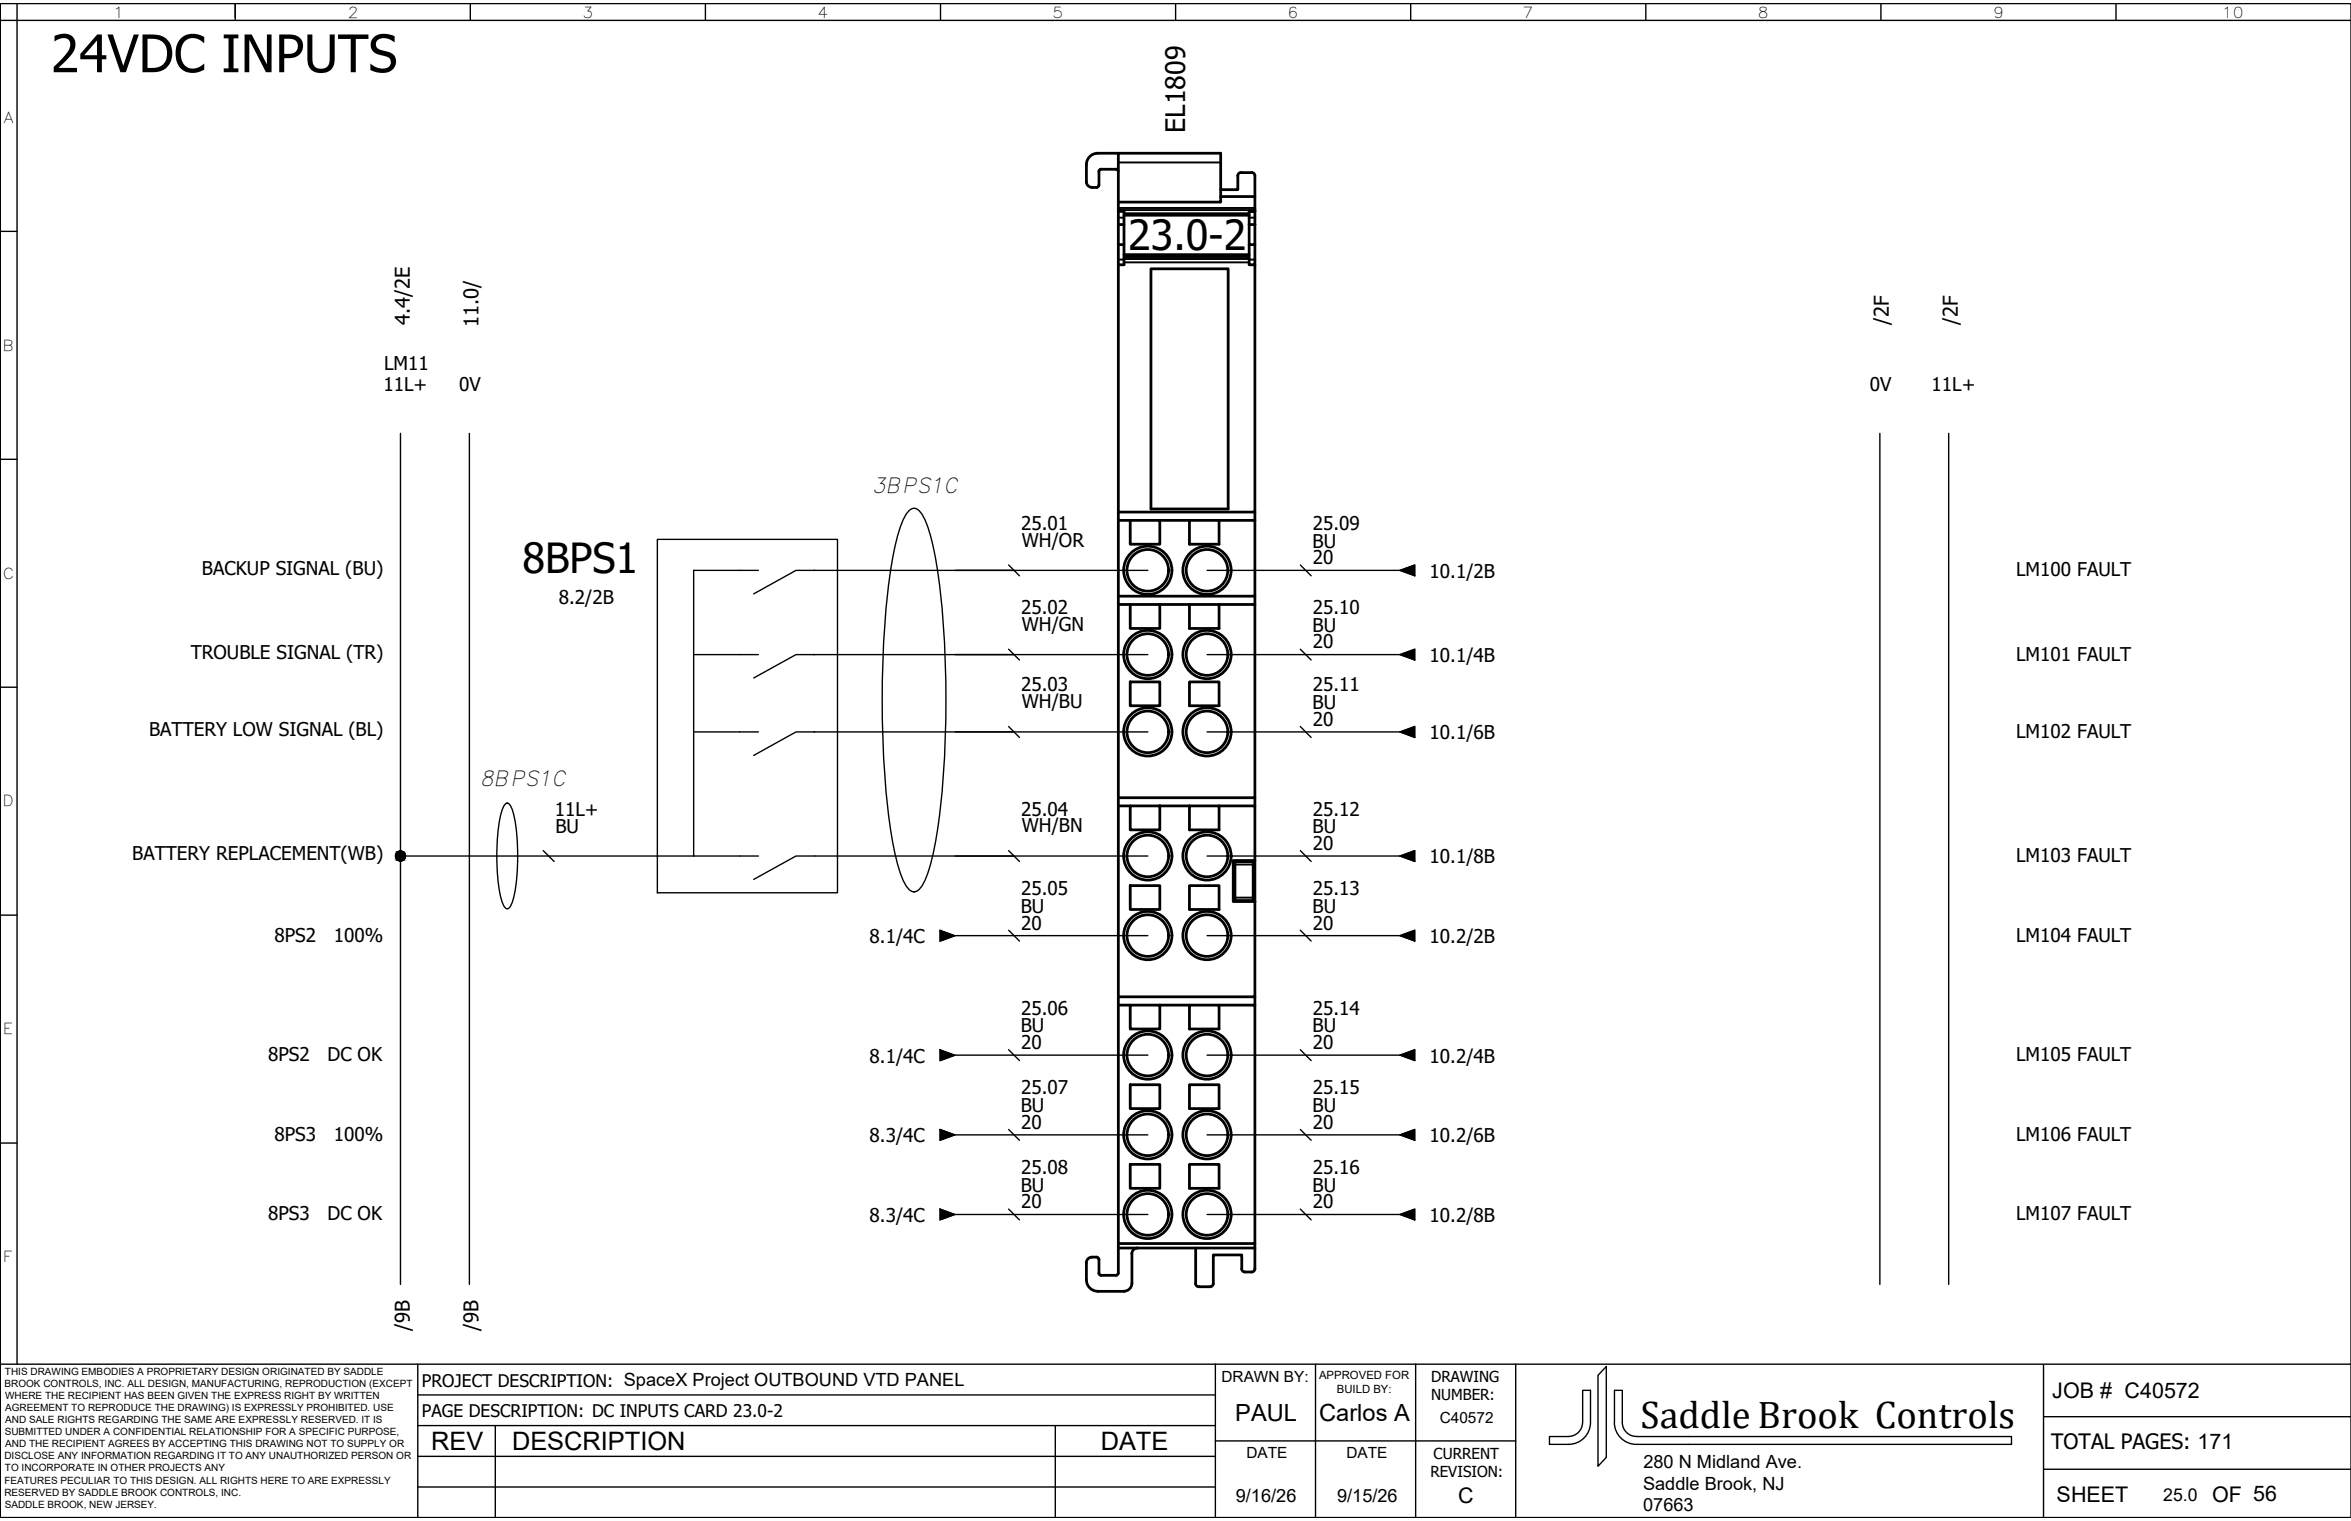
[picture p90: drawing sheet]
<svg xmlns="http://www.w3.org/2000/svg" width="432mm" height="279mm" viewBox="0 0 432 279" stroke-linecap="round" stroke-linejoin="round" font-family="sans-serif">
<defs><g id="words">
<text font-size="9.5" x="9.4" y="13.3">24VDC INPUTS</text>
<g font-size="7.6">
<text x="207.2" y="46">23.0-2</text>
<text x="96" y="105.2">8BPS1</text>
</g>
<text font-size="7.1" x="301.3" y="262.4">Saddle Brook Controls</text>
<text font-size="4.9" x="217.7" y="24.4" transform="rotate(-90 217.7 24.4)">EL1809</text>
<g font-size="4.7">
<text x="79.2" y="266.3">REV</text>
<text x="94" y="266.4">DESCRIPTION</text>
<text x="202.2" y="266.3">DATE</text>
</g>
<g font-size="4.3">
<text x="226.9" y="261.1">PAUL</text>
<text x="242.3" y="261.1">Carlos A</text>
</g>
<g font-size="4">
<text x="376.9" y="256.8">JOB # C40572</text>
<text x="377.7" y="275.9">SHEET</text>
<text x="406.3" y="275.9">OF 56</text>
</g>
<g font-size="3.9">
<text x="160.2" y="90.6">3BPS1C</text>
<text x="88.2" y="144.3">8BPS1C</text>
<text x="376.7" y="266.3">TOTAL PAGES: 171</text>
<text x="267.8" y="276.1">C</text>
</g>
<g font-size="3.7">
<text x="75.2" y="59.8" transform="rotate(-90 75.2 59.8)">4.4/2E</text>
<text x="346.9" y="59.7" transform="rotate(-90 346.9 59.7)">/2F</text>
<text x="359.6" y="59.7" transform="rotate(-90 359.6 59.7)">/2F</text>
<text x="87.9" y="60.1" transform="rotate(-90 87.9 60.1)">11.0/</text>
<text x="75.2" y="244.5" transform="rotate(-90 75.2 244.5)">/9B</text>
<text x="87.9" y="244.5" transform="rotate(-90 87.9 244.5)">/9B</text>
</g>
<g font-size="3.5">
<text x="70.4" y="71.8">11L+</text>
<text x="70.5" y="68">LM11</text>
<text x="84.3" y="71.8">0V</text>
<text x="343.4" y="71.8">0V</text>
<text x="354.8" y="71.8">11L+</text>
<text x="187.5" y="97.3">25.01</text>
<text x="187.7" y="100.4">WH/OR</text>
<text x="241.1" y="100.6">BU</text>
<text x="241.1" y="97.3">25.09</text>
<text x="37.1" y="105.6">BACKUP SIGNAL (BU)</text>
<text x="241.1" y="103.7">20</text>
<text x="262.6" y="106.1">10.1/2B</text>
<text x="370.3" y="105.9">LM100 FAULT</text>
<text x="102.6" y="110.9">8.2/2B</text>
<text x="187.5" y="112.8">25.02</text>
<text x="241.1" y="112.8">25.10</text>
<text x="187.7" y="115.9">WH/GN</text>
<text x="241.1" y="116.1">BU</text>
<text x="241.1" y="119.1">20</text>
<text x="35" y="121.1">TROUBLE SIGNAL (TR)</text>
<text x="262.6" y="121.6">10.1/4B</text>
<text x="370.3" y="121.3">LM101 FAULT</text>
<text x="187.5" y="127">25.03</text>
<text x="187.7" y="130.1">WH/BU</text>
<text x="241.1" y="130.3">BU</text>
<text x="241.1" y="127">25.11</text>
<text x="27.4" y="135.3">BATTERY LOW SIGNAL (BL)</text>
<text x="241.1" y="133.3">20</text>
<text x="262.6" y="135.8">10.1/6B</text>
<text x="370.3" y="135.6">LM102 FAULT</text>
<text x="101.9" y="149.8">11L+</text>
<text x="187.5" y="149.8">25.04</text>
<text x="241.1" y="149.8">25.12</text>
<text x="102" y="153.1">BU</text>
<text x="187.7" y="152.9">WH/BN</text>
<text x="241.1" y="153.1">BU</text>
<text x="24.3" y="158.1">BATTERY REPLACEMENT(WB)</text>
<text x="241.1" y="156.1">20</text>
<text x="262.6" y="158.6">10.1/8B</text>
<text x="370.3" y="158.3">LM103 FAULT</text>
<text x="187.5" y="167.7">BU</text>
<text x="187.5" y="164.4">25.05</text>
<text x="241.1" y="167.7">BU</text>
<text x="241.1" y="164.4">25.13</text>
<text x="50.4" y="173">8PS2</text>
<text x="61.3" y="173">100%</text>
<text x="159.7" y="173.2">8.1/4C</text>
<text x="187.5" y="170.8">20</text>
<text x="241.1" y="170.8">20</text>
<text x="262.6" y="173.2">10.2/2B</text>
<text x="370.3" y="173">LM104 FAULT</text>
<text x="187.5" y="189.7">BU</text>
<text x="187.5" y="186.4">25.06</text>
<text x="241.1" y="189.7">BU</text>
<text x="241.1" y="186.4">25.14</text>
<text x="49.2" y="194.9">8PS2</text>
<text x="60.2" y="194.9">DC OK</text>
<text x="159.7" y="195.2">8.1/4C</text>
<text x="187.5" y="192.7">20</text>
<text x="241.1" y="192.7">20</text>
<text x="262.6" y="195.2">10.2/4B</text>
<text x="370.3" y="194.9">LM105 FAULT</text>
<text x="187.5" y="201">25.07</text>
<text x="241.1" y="201">25.15</text>
<text x="50.4" y="209.6">8PS3</text>
<text x="61.3" y="209.6">100%</text>
<text x="159.7" y="209.8">8.3/4C</text>
<text x="187.5" y="204.3">BU</text>
<text x="187.5" y="207.3">20</text>
<text x="241.1" y="204.3">BU</text>
<text x="241.1" y="207.3">20</text>
<text x="262.6" y="209.8">10.2/6B</text>
<text x="370.3" y="209.6">LM106 FAULT</text>
<text x="187.5" y="215.7">25.08</text>
<text x="241.1" y="215.7">25.16</text>
<text x="187.5" y="218.9">BU</text>
<text x="187.5" y="222">20</text>
<text x="241.1" y="218.9">BU</text>
<text x="241.1" y="222">20</text>
<text x="49.2" y="224.2">8PS3</text>
<text x="60.2" y="224.2">DC OK</text>
<text x="159.7" y="224.5">8.3/4C</text>
<text x="262.6" y="224.5">10.2/8B</text>
<text x="370.3" y="224.2">LM107 FAULT</text>
</g>
<g font-size="3.3">
<text x="301.8" y="269.6">280 N Midland Ave.</text>
<text x="227" y="275.9">9/16/26</text>
<text x="245.6" y="275.9">9/15/26</text>
<text x="301.8" y="273.6">Saddle Brook, NJ</text>
<text x="301.8" y="277.6">07663</text>
</g>
<g font-size="3.2">
<text x="77.5" y="254.8">PROJECT DESCRIPTION: SpaceX Project OUTBOUND VTD PANEL</text>
<text x="77.5" y="260.2">PAGE DESCRIPTION: DC INPUTS CARD 23.0-2</text>
<text x="397.3" y="275.7">25.0</text>
</g>
<g font-size="2.8">
<text x="20.8" y="3.2">1</text>
<text x="63.9" y="3.2">2</text>
<text x="107" y="3.2">3</text>
<text x="150.2" y="3.2">4</text>
<text x="193.3" y="3.2">5</text>
<text x="236.5" y="3.2">6</text>
<text x="279.7" y="3.2">7</text>
<text x="322.9" y="3.2">8</text>
<text x="366" y="3.2">9</text>
<text x="408.1" y="3.2">10</text>
<text x=".7" y="22.5">A</text>
<text x=".5" y="64.4">B</text>
<text x=".5" y="106.3">C</text>
<text x=".5" y="148.1">D</text>
<text x=".6" y="190">E</text>
<text x=".6" y="231.9">F</text>
<text x="224.3" y="253.8">DRAWN BY:</text>
<text x="262.8" y="253.9">DRAWING</text>
<text x="262.8" y="257.2">NUMBER:</text>
<text x="264.4" y="261.4">C40572</text>
<text x="228.9" y="267.9">DATE</text>
<text x="247.3" y="267.9">DATE</text>
<text x="263.3" y="267.9">CURRENT</text>
<text x="262.7" y="271.4">REVISION:</text>
</g>
<g font-size="2.1">
<text x="242.3" y="253.3">APPROVED FOR</text>
<text x="245.5" y="255.8">BUILD BY:</text>
</g>
<g font-size="1.8">
<text x=".8" y="254.8">BROOK CONTROLS, INC. ALL DESIGN, MANUFACTURING, REPRODUCTION (EXCEPT</text>
<text x=".9" y="252.6">THIS DRAWING EMBODIES A PROPRIETARY DESIGN ORIGINATED BY SADDLE</text>
<text x=".9" y="257">WHERE THE RECIPIENT HAS BEEN GIVEN THE EXPRESS RIGHT BY WRITTEN</text>
<text x=".9" y="263.7">SUBMITTED UNDER A CONFIDENTIAL RELATIONSHIP FOR A SPECIFIC PURPOSE,</text>
<text x="1" y="259.2">AGREEMENT TO REPRODUCE THE DRAWING) IS EXPRESSLY PROHIBITED. USE</text>
<text x="1" y="261.4">AND SALE RIGHTS REGARDING THE SAME ARE EXPRESSLY RESERVED. IT IS</text>
<text x=".8" y="268.1">DISCLOSE ANY INFORMATION REGARDING IT TO ANY UNAUTHORIZED PERSON OR</text>
<text x="1" y="265.9">AND THE RECIPIENT AGREES BY ACCEPTING THIS DRAWING NOT TO SUPPLY OR</text>
<text x=".8" y="272.5">FEATURES PECULIAR TO THIS DESIGN. ALL RIGHTS HERE TO ARE EXPRESSLY</text>
<text x=".8" y="274.7">RESERVED BY SADDLE BROOK CONTROLS, INC.</text>
<text x=".9" y="270.3">TO INCORPORATE IN OTHER PROJECTS ANY</text>
<text x=".9" y="276.9">SADDLE BROOK, NEW JERSEY.</text>
</g>
</g></defs>
<!-- layer: WIRES -->
<g fill="none" stroke="#000" stroke-width=".25">
<path d="M0 .7v278.1M120.7 99.1h33.1v64.9h-33.1zM135.8 104.8h-8.4v52.4M127.4 134.5h8.4M127.4 120.2h8.4M73.6 157.2h62.2"/>
<circle cx="73.5" cy="157.2" r=".92"/>
</g>
<!-- layer: 0 -->
<g fill="none" stroke="#000" stroke-width=".25">
<path d="M0 .7h431.8v278.1h-431.8zM0 3.7h431.8M3.1 .7v249.9M43.2 .7v3M86.4 .7v3M129.6 .7v3M172.7 .7v3M215.9 .7v3M259.1 .7v3M302.3 .7v3M345.5 .7v3M388.6 .7v3"/>
<path d="M0 42.5h3.1M73.6 79.6v156.3M86.2 79.6v156.3M345.3 79.6v156.3M357.9 79.6v156.3M0 84.4h3.1M166.9 93.9a1.23 1.23 0 0 1 2 0 16.3 16.3 0 0 1 2.6 7 156.2 156.2 0 0 1 2.2 33.7 119.3 119.3 0 0 1-2.6 23.4 14.1 14.1 0 0 1-2.2 5.3 1.23 1.23 0 0 1-2 0 16.3 16.3 0 0 1-2.6-7 156.2 156.2 0 0 1-2.2-33.7 119.3 119.3 0 0 1 2.6-23.4 14.1 14.1 0 0 1 2.2-5.3zM135.8 104.8h3.5M149.5 104.8h61.3M149.6 104.8h-3.4l-7.8 4.3M185.3 103.8l1.9 2M185.3 119.3l1.9 1.9"/>
<path d="M221.7 104.8h35.4M238.8 103.8l2 2M238.8 119.3l2 1.9M257.1 104.8l2.7-1v2zM0 126.2h3.1M135.8 120.2h3.5M135.8 134.5h3.5M149.5 120.2h61.3M149.5 134.5h61.3M149.6 134.5h-3.4l-7.8 4.3M149.6 120.2h-3.4l-7.8 4.3M185.3 133.5l1.9 2"/>
<path d="M221.7 120.2h35.4M221.7 134.5h35.4M238.8 133.5l2 2M257.1 120.2l2.7-.9v1.9zM257.1 134.5l2.7-1v2zM92.9 147.7l.3-.2a2.2 2.2 0 0 1 1.1 1.9 39.5 39.5 0 0 1 0 15.7 2.2 2.2 0 0 1-1.1 1.8 2.2 2.2 0 0 1-1.2-1.8 39.5 39.5 0 0 1 0-15.7l.6-1.4zM99.8 156.3l2 1.9M135.8 157.2h3.5M185.3 156.3l1.9 1.9M210.8 157.2h-64.6l-7.8 4.3M221.7 157.2h35.4M238.8 156.3l2 1.9"/>
<path d="M257.1 157.2l2.7-.9v1.9zM0 168.1h3.1M172.7 170.9l2.7 1-2.7 1zM175.4 171.9h35.4M185.3 170.9l1.9 2M221.7 171.9h35.4M238.8 170.9l2 2M257.1 171.9l2.7-1v2zM172.7 192.8l2.7 1-2.7 1zM175.4 193.8h35.4M185.3 192.8l1.9 2M221.7 193.8h35.4"/>
<path d="M238.8 192.8l2 2M257.1 193.8l2.7-1v2zM0 210h3.1M172.7 207.5l2.7 1-2.7 1zM175.4 208.5h35.4M185.3 207.5l1.9 2M221.7 208.5h35.4M238.8 207.5l2 2M257.1 208.5l2.7-1v2zM172.7 222.1l2.7 1-2.7 1zM175.4 223.1h35.4M185.3 222.1l1.9 2"/>
<path d="M221.7 223.1h35.4M238.8 222.1l2 2M257.1 223.1l2.7-1v2zM0 250.6h431.8M76.7 250.6v28.2M76.7 256.2h146.5M223.2 250.6v28.2M241.6 250.6v28.2M260 250.6v28.2M278.4 250.6v28.2M295 251v16.7l-1.5 1.6v-16.7zM375.3 250.8v28"/>
<path d="M76.7 273.2h146.5M76.7 267.5h146.5M76.7 261.9h146.5M91 261.9v16.9M193.8 261.9v16.9M223.2 264.7h55.2M290.7 261.3a2.57 2.57 0 0 1-2.6 2.6h-3.5M290.7 261.3v-5.9h1.4v5.9a4 4 0 0 1-4 4h-3.5v-1.4M296.5 261.3a4 4 0 0 0 4 4h68.9v-1.4h-68.9a2.61 2.61 0 0 1-2.5-2.6v-5.9h-1.5v5.9M375.3 269.9h56.5M375.3 260.2h56.5"/>
</g>
<!-- layer: Sichtbar (ISO) -->
<g fill="none" stroke="#000" stroke-width=".51">
<path d="M199.5 33.4a1.05 1.05 0 0 0 1.1 1h.8M201.8 34l-.2 .4h-.2M201.8 31.5v2.5M202.2 31.1l-.3 .2-.1 .2M202.2 31.1h2.8l.3 .2 .1 .2M205.4 28.2h18.8v8.9h-18.8zM205.4 37.1v1.7M205.4 38.8v9.8M205.4 38.8h1v9.8h-1M205.4 28.2h-3.8a2.08 2.08 0 0 0-2.1 2v3.2M205.4 38.8h1M206.4 39.5h23"/>
<path d="M224.2 36.1h6.3v5.2M227.9 31.7a.57 .57 0 0 0-.5 .6v2.5h-3.2M227.9 31.7h2M229.4 38.8h1.1zM229.4 38.8v2.5M229.9 31.7a.6 .6 0 0 1 .6 .6v3.8M205.4 48.6v180.7M205.4 44.9h1M205.4 41.3h1M206.4 46.8h23M206.4 47.5h23M211.4 49.4h14.2v44.1h-14.2z"/>
<path d="M229.4 41.3v3.6h1.1v-3.6M229.4 44.9v3.7h1.1v-3.7M229.4 41.3h1.1M230.5 48.6v45.5h-25.1M205.4 95.6h2.2M207.6 95.6h5.4v4.4h-5.4zM213 95.6h5.5M218.5 95.6h5.4v4.4h-5.4zM223.9 95.6h6.6v13.9h-25.1M230.5 94.1v1.5M205.4 111h2.2M207.6 111h5.4v4.4h-5.4z"/>
<path d="M213 111h5.5M218.5 111h5.4v4.4h-5.4zM223.9 111h6.6v35.5h-25.1M230.5 109.5v1.5M207.6 125.3h5.4v4.3h-5.4zM218.5 125.3h5.4v4.3h-5.4zM205.4 148h2.2M207.6 148h5.4v4.4h-5.4zM213 148h5.5M218.5 148h5.4v4.4h-5.4zM223.9 148h6.6v10.1M226.5 158.1h4v7.5h-4z"/>
<path d="M226.8 158.3h3.4v7.1h-3.4zM230.5 146.5v1.5M207.6 162.7h5.4v4.4h-5.4zM218.5 162.7h5.4v4.4h-5.4zM230.5 165.6v17.5h-25.1M205.4 184.6h2.2M207.6 184.6h5.4v4.4h-5.4zM207.6 199.3h5.4v4.3h-5.4zM213 184.6h5.5M218.5 199.3h5.4v4.3h-5.4zM218.5 184.6h5.4v4.4h-5.4zM223.9 184.6h6.6v43.8h-25.1"/>
<path d="M230.5 183.1v1.5M207.6 213.9h5.4v4.4h-5.4zM218.5 213.9h5.4v4.4h-5.4zM199.5 232v3.1M201.4 230.9l.2 .1 .2 .3M201.4 230.9a1.59 1.59 0 0 0-1.7 .5l-.2 .6M201.8 233.9l.1 .2 .3 .2M201.8 231.4v2.5M205.4 229.3l-.1 4.8-.3 .2h-2.8M207.9 230.3v5.4a1.47 1.47 0 0 1-1.5 1.5h-4.8a2.12 2.12 0 0 1-2.1-2.1M208.9 229.3a1.05 1.05 0 0 0-1 1M219.6 235.8a.6 .6 0 0 0 .6 .6"/>
<path d="M219.6 229.3v6.5M229.9 233.7h-1.2a.6 .6 0 0 1-.7-.6l.1-2.6h-5.3v5.3a.6 .6 0 0 1-.6 .6h-2M230.5 228.4v.9h-25.1M230.5 229.3v3.8a.6 .6 0 0 1-.6 .6"/>
<circle cx="210.8" cy="104.8" r="4.4"/>
<circle cx="210.8" cy="104.8" r="3.8"/>
<circle cx="221.7" cy="104.8" r="4.4"/>
<circle cx="221.7" cy="104.8" r="3.8"/>
<circle cx="210.8" cy="134.4" r="4.4"/>
<circle cx="210.8" cy="120.2" r="4.4"/>
<circle cx="210.8" cy="120.2" r="3.8"/>
<circle cx="210.8" cy="134.4" r="3.8"/>
<circle cx="221.7" cy="120.2" r="4.4"/>
<circle cx="221.7" cy="134.4" r="4.4"/>
<circle cx="221.7" cy="134.4" r="3.8"/>
<circle cx="221.7" cy="120.2" r="3.8"/>
<circle cx="210.8" cy="157.2" r="4.4"/>
<circle cx="210.8" cy="157.2" r="3.8"/>
<circle cx="221.7" cy="157.2" r="4.4"/>
<circle cx="221.7" cy="157.2" r="3.8"/>
<circle cx="210.8" cy="171.9" r="4.4"/>
<circle cx="210.8" cy="171.9" r="3.8"/>
<circle cx="221.7" cy="171.9" r="4.4"/>
<circle cx="221.7" cy="171.9" r="3.8"/>
<circle cx="210.8" cy="193.8" r="4.4"/>
<circle cx="210.8" cy="193.8" r="3.8"/>
<circle cx="221.7" cy="193.8" r="4.4"/>
<circle cx="221.7" cy="193.8" r="3.8"/>
<circle cx="210.8" cy="208.5" r="4.4"/>
<circle cx="210.8" cy="208.5" r="3.8"/>
<circle cx="221.7" cy="208.5" r="4.4"/>
<circle cx="221.7" cy="208.5" r="3.8"/>
<circle cx="210.8" cy="223.1" r="4.4"/>
<circle cx="210.8" cy="223.1" r="3.8"/>
<circle cx="221.7" cy="223.1" r="4.4"/>
<circle cx="221.7" cy="223.1" r="3.8"/>
</g>
<!-- layer: Sichtbar schmal (ISO) -->
<g fill="none" stroke="#000" stroke-width=".36">
<path d="M205.4 29.8h18.8M205.4 38.6h25.1M205.4 38.2h25.1M205.4 40h1M206.4 39.3h23M206.4 39.2h23M229.4 40h1.1M205.4 47.7h1M206.4 48.2h23M206.4 47.2h23M229.4 47.7h1.1M226.8 158.8h3.4"/>
<path d="M226.8 164.9h3.4"/>
</g>
<!-- layer: WIRES -->
<g fill="#000" stroke="#000" stroke-width=".18">
<path d="M73.3 158.1h.6zM73.4 156.3h.3z"/>
<path d="M73.3 158.1l.4 .1zM73.4 158.2h.3z"/>
<path d="M73.4 156.3l.5 .1zM73.3 156.4h.6z"/>
<path d="M73.3 156.4h.7zM73.1 156.4h.9z"/>
<path d="M73.1 156.4l1 .1zM73 156.5h1.1z"/>
<path d="M73.1 158.1h.9zM73.1 158.1h.8z"/>
<path d="M73 156.5l1.2 .1zM72.9 156.6h1.3z"/>
<path d="M73 158h1.1zM73 158l1 .1z"/>
<path d="M72.9 156.6l1.4 .1-.1-.1zM72.9 156.6l1.4 .1h-1.5z"/>
<path d="M72.9 157.9h1.3zM72.9 157.9l1.2 .1z"/>
<path d="M72.8 156.7l1.6 .1-.1-.1zM72.8 156.7l1.6 .1h-1.7z"/>
<path d="M72.8 157.8l1.4 .1 .1-.1zM72.8 157.8l1.4 .1h-1.3z"/>
<path d="M72.7 156.8l1.7 .2v-.2zM72.7 156.8l1.7 .2h-1.7z"/>
<path d="M72.7 157.7l1.6 .1 .1-.1zM72.7 157.7l1.6 .1h-1.5z"/>
<path d="M72.7 157l1.8 .1-.1-.1zM72.7 157l1.8 .1h-1.9z"/>
<path d="M72.7 157.5l1.7 .2v-.2zM72.7 157.5l1.7 .2h-1.7z"/>
<path d="M72.6 157.1l1.9 .1v-.1zM72.6 157.1l1.9 .1h-1.9z"/>
<path d="M72.6 157.4l1.8 .1 .1-.1zM72.6 157.4l1.8 .1h-1.7z"/>
<path d="M72.6 157.2l1.9 .2v-.2zM72.6 157.2l1.9 .2h-1.9z"/>
</g>
<!-- layer: 0 -->
<path d="M257.1 104.8l2.7-1v2zM257.1 120.2l2.7-.9v1.9zM257.1 134.5l2.7-1v2zM257.1 157.2l2.7-.9v1.9zM172.7 170.9l2.7 1-2.7 1zM257.1 171.9l2.7-1v2zM172.7 192.8l2.7 1-2.7 1zM257.1 193.8l2.7-1v2zM172.7 207.5l2.7 1-2.7 1zM257.1 208.5l2.7-1v2zM172.7 222.1l2.7 1-2.7 1zM257.1 223.1l2.7-1v2z" fill="#000" stroke="#000" stroke-width=".18"/>
<use href="#words"/>
</svg>
